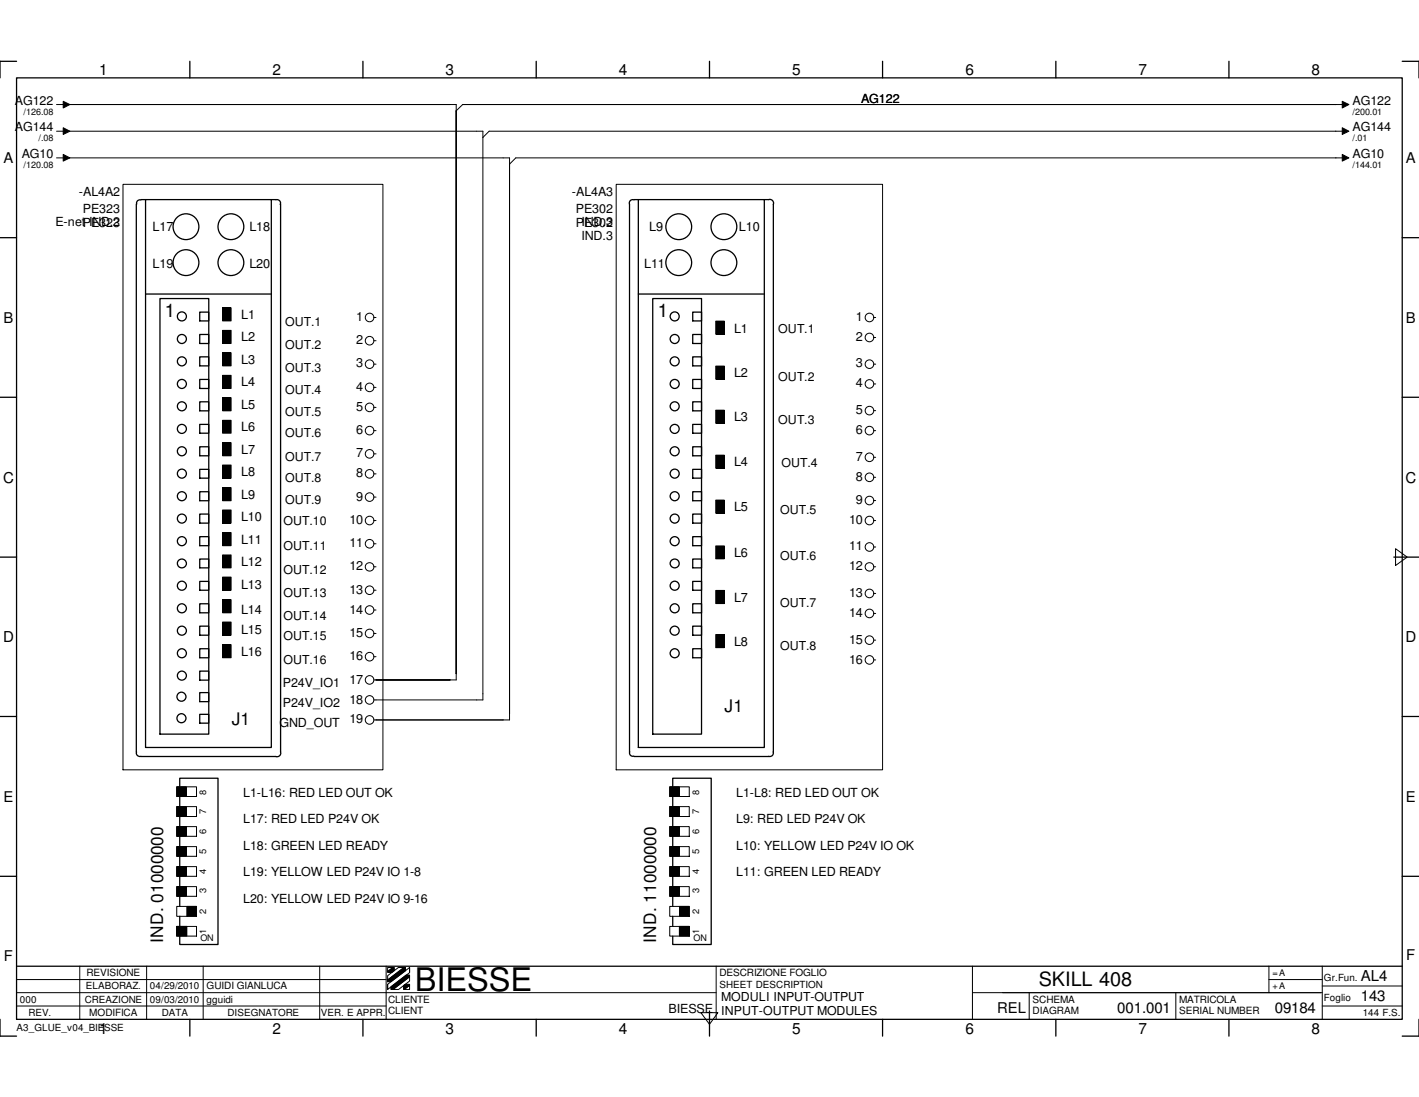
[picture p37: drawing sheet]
<svg xmlns="http://www.w3.org/2000/svg" width="279mm" height="216mm" viewBox="0 0 279 216" stroke-linecap="round" stroke-linejoin="round" font-family="sans-serif">
<defs><g id="words">
<text font-size="6.4" x="81.7" y="195.1">BIESSE</text>
<text font-size="3.9" x="204.6" y="194.1">SKILL 408</text>
<g font-size="3.7">
<text x="32.4" y="62.5">1</text>
<text x="129.5" y="62.5">1</text>
</g>
<g font-size="3.4">
<text x="45.6" y="142.7">J1</text>
<text x="142.7" y="140.1">J1</text>
<text x="32.1" y="185.5" transform="rotate(-90 32.1 185.5)">IND. 01000000</text>
<text x="129.2" y="185.5" transform="rotate(-90 129.2 185.5)">IND. 11000000</text>
</g>
<g font-size="3">
<text x="19.5" y="14.7">1</text>
<text x="53.6" y="14.7">2</text>
<text x="87.7" y="14.7">3</text>
<text x="121.8" y="14.7">4</text>
<text x="156" y="14.7">5</text>
<text x="190.1" y="14.7">6</text>
<text x="224.2" y="14.7">7</text>
<text x="258.2" y="14.7">8</text>
<text x=".6" y="95">C</text>
<text x="276.7" y="95">C</text>
<text x=".6" y="126.4">D</text>
<text x="276.7" y="126.4">D</text>
<text x="267.9" y="197">143</text>
<text x="267.9" y="193.1">AL4</text>
<text x="19.5" y="203.5">1</text>
<text x="53.6" y="203.5">2</text>
<text x="87.7" y="203.5">3</text>
<text x="121.8" y="203.5">4</text>
<text x="156" y="203.5">5</text>
<text x="190.1" y="203.5">6</text>
<text x="220" y="199.3">001.001</text>
<text x="224.2" y="203.5">7</text>
<text x="251" y="199.3">09184</text>
<text x="258.2" y="203.5">8</text>
</g>
<g font-size="2.9">
<text x=".7" y="32.1">A</text>
<text x="276.8" y="32.1">A</text>
<text x=".7" y="63.5">B</text>
<text x="276.8" y="63.5">B</text>
<text x=".7" y="157.9">E</text>
<text x="276.8" y="157.9">E</text>
<text x=".8" y="189.2">F</text>
<text x="276.9" y="188.9">F</text>
<text x="196.3" y="199.3">REL</text>
</g>
<g font-size="2.5">
<text x="2.9" y="20.6">AG122</text>
<text x="169.5" y="20.3">AG122</text>
<text x="266.3" y="20.6">AG122</text>
<text x="2.9" y="25.9">AG144</text>
<text x="266.3" y="25.9">AG144</text>
<text x="4.3" y="31.1">AG10</text>
<text x="266.3" y="31.1">AG10</text>
<text x="15.5" y="38.6">-AL4A2</text>
<text x="16.3" y="41.9">PE323</text>
<text x="112.6" y="38.6">-AL4A3</text>
<text x="113.4" y="41.9">PE302</text>
<text x="10.9" y="44.5">E-net IND.2</text>
<text x="16.3" y="44.7">PE323</text>
<text x="30.1" y="45.5">L17</text>
<text x="49.1" y="45.5">L18</text>
<text x="113.4" y="44.7">PE302</text>
<text x="114.5" y="44.5">IND.3</text>
<text x="114.5" y="47.3">IND.3</text>
<text x="127.8" y="45.5">L9</text>
<text x="145.5" y="45.5">L10</text>
<text x="30.1" y="52.7">L19</text>
<text x="49.1" y="52.7">L20</text>
<text x="126.8" y="52.7">L11</text>
<text x="47.5" y="62.8">L1</text>
<text x="70.1" y="63.2">1</text>
<text x="144.5" y="65.4">L1</text>
<text x="168.5" y="63.2">1</text>
<text x="47.5" y="67.2">L2</text>
<text x="47.5" y="71.7">L3</text>
<text x="70.1" y="67.7">2</text>
<text x="168.5" y="67.1">2</text>
<text x="47.5" y="76">L4</text>
<text x="70.1" y="72.3">3</text>
<text x="70.1" y="76.9">4</text>
<text x="144.5" y="74.3">L2</text>
<text x="168.5" y="72.3">3</text>
<text x="168.5" y="76.2">4</text>
<text x="47.5" y="80.5">L5</text>
<text x="70.1" y="80.8">5</text>
<text x="144.5" y="82.9">L3</text>
<text x="168.5" y="81.5">5</text>
<text x="47.5" y="84.9">L6</text>
<text x="47.5" y="89.3">L7</text>
<text x="70.1" y="85.4">6</text>
<text x="168.5" y="85.4">6</text>
<text x="47.5" y="93.7">L8</text>
<text x="70.1" y="90">7</text>
<text x="70.1" y="93.9">8</text>
<text x="144.5" y="91.8">L4</text>
<text x="168.5" y="90.6">7</text>
<text x="168.5" y="94.6">8</text>
<text x="47.5" y="98.2">L9</text>
<text x="70.1" y="98.5">9</text>
<text x="144.5" y="100.6">L5</text>
<text x="168.5" y="99.1">9</text>
<text x="47.5" y="102.6">L10</text>
<text x="47.5" y="107">L11</text>
<text x="68.8" y="103.1">10</text>
<text x="68.8" y="107.7">11</text>
<text x="167.2" y="103.1">10</text>
<text x="47.5" y="111.4">L12</text>
<text x="68.8" y="112.3">12</text>
<text x="144.5" y="109.6">L6</text>
<text x="167.2" y="108.3">11</text>
<text x="167.2" y="112.3">12</text>
<text x="47.5" y="115.9">L13</text>
<text x="68.8" y="116.8">13</text>
<text x="144.5" y="118.5">L7</text>
<text x="167.2" y="117.5">13</text>
<text x="47.5" y="120.8">L14</text>
<text x="47.5" y="124.7">L15</text>
<text x="68.8" y="120.8">14</text>
<text x="68.8" y="125.3">15</text>
<text x="167.2" y="121.4">14</text>
<text x="47.5" y="129.1">L16</text>
<text x="68.8" y="129.9">16</text>
<text x="144.5" y="127.1">L8</text>
<text x="167.2" y="126.7">15</text>
<text x="167.2" y="130.6">16</text>
<text x="55.7" y="135.2">P24V_IO1</text>
<text x="68.8" y="134.5">17</text>
<text x="55" y="143">GND_OUT</text>
<text x="55.7" y="139.1">P24V_IO2</text>
<text x="68.8" y="138.5">18</text>
<text x="68.8" y="142.4">19</text>
<text x="47.9" y="156.8">L1-L16: RED LED OUT OK</text>
<text x="144.9" y="156.8">L1-L8: RED LED OUT OK</text>
<text x="47.9" y="162">L17: RED LED P24V OK</text>
<text x="47.9" y="167.2">L18: GREEN LED READY</text>
<text x="144.9" y="162">L9: RED LED P24V OK</text>
<text x="144.9" y="167.2">L10: YELLOW LED P24V IO OK</text>
<text x="47.9" y="172.5">L19: YELLOW LED P24V IO 1-8</text>
<text x="144.9" y="172.5">L11: GREEN LED READY</text>
<text x="47.9" y="177.7">L20: YELLOW LED P24V IO 9-16</text>
<text x="131.6" y="199.3">BIESSE</text>
</g>
<g font-size="2.4">
<text x="56.1" y="64.1">OUT.1</text>
<text x="153.2" y="65.4">OUT.1</text>
<text x="56.1" y="68.7">OUT.2</text>
<text x="56.1" y="73.3">OUT.3</text>
<text x="56.1" y="77.6">OUT.4</text>
<text x="153.2" y="74.9">OUT.2</text>
<text x="56.1" y="81.8">OUT.5</text>
<text x="153.2" y="83.4">OUT.3</text>
<text x="56.1" y="86.1">OUT.6</text>
<text x="56.1" y="90.6">OUT.7</text>
<text x="56.1" y="94.9">OUT.8</text>
<text x="153.9" y="91.9">OUT.4</text>
<text x="56.1" y="99.1">OUT.9</text>
<text x="153.6" y="101.1">OUT.5</text>
<text x="55.8" y="103.4">OUT.10</text>
<text x="55.8" y="108.3">OUT.11</text>
<text x="55.8" y="112.9">OUT.12</text>
<text x="153.6" y="110.3">OUT.6</text>
<text x="55.8" y="117.5">OUT.13</text>
<text x="153.6" y="119.5">OUT.7</text>
<text x="55.8" y="122.1">OUT.14</text>
<text x="55.8" y="126">OUT.15</text>
<text x="55.8" y="130.6">OUT.16</text>
<text x="153.6" y="128">OUT.8</text>
<text x="142" y="197">MODULI INPUT-OUTPUT</text>
<text x="142" y="199.8">INPUT-OUTPUT MODULES</text>
</g>
<g font-size="2">
<text x="17" y="192.1">REVISIONE</text>
<text x="40.6" y="194.7">GUIDI GIANLUCA</text>
<text x="76.4" y="197.4">CLIENTE</text>
<text x="141.6" y="192.1">DESCRIZIONE FOGLIO</text>
<text x="203.3" y="197.4">SCHEMA</text>
<text x="232.2" y="197.4">MATRICOLA</text>
<text x="17.6" y="200">MODIFICA</text>
<text x="76.4" y="199.6">CLIENT</text>
<text x="203.3" y="199.6">DIAGRAM</text>
<text x="232.2" y="199.6">SERIAL NUMBER</text>
</g>
<g font-size="1.9">
<text x="3.9" y="197.4">000</text>
<text x="16.7" y="197.4">CREAZIONE</text>
<text x="16.9" y="194.7">ELABORAZ.</text>
<text x="29.5" y="194.7">04/29/2010</text>
<text x="29.5" y="197.4">09/03/2010</text>
<text x="40.6" y="197.4">gguidi</text>
<text x="141.6" y="194.4">SHEET DESCRIPTION</text>
<text x="260.7" y="197">Foglio</text>
<text x="260.7" y="193.1">Gr.Fun.</text>
<text x="3.3" y="202.9">A3_GLUE_v04_BIESSE</text>
<text x="5.6" y="200">REV.</text>
<text x="31.8" y="200">DATA</text>
<text x="44.8" y="200">DISEGNATORE</text>
<text x="63.2" y="200">VER. E APPR.</text>
<text x="268.3" y="200">144 F.S.</text>
</g>
<g font-size="1.8">
<text x="4.7" y="22.6">/126.08</text>
<text x="266.3" y="22.6">/200.01</text>
<text x="7.6" y="27.8">/.08</text>
<text x="266.3" y="27.8">/.01</text>
<text x="4.7" y="33.1">/120.08</text>
<text x="266.3" y="33.1">/144.01</text>
<text x="40.6" y="160.2" transform="rotate(-90 40.6 160.2)">7</text>
<text x="40.6" y="156.4" transform="rotate(-90 40.6 156.4)">8</text>
<text x="137.7" y="160.2" transform="rotate(-90 137.7 160.2)">7</text>
<text x="137.7" y="156.4" transform="rotate(-90 137.7 156.4)">8</text>
<text x="40.6" y="164" transform="rotate(-90 40.6 164)">6</text>
<text x="137.7" y="164" transform="rotate(-90 137.7 164)">6</text>
<text x="40.6" y="172" transform="rotate(-90 40.6 172)">4</text>
<text x="40.6" y="168.1" transform="rotate(-90 40.6 168.1)">5</text>
<text x="137.7" y="172" transform="rotate(-90 137.7 172)">4</text>
<text x="137.7" y="168.1" transform="rotate(-90 137.7 168.1)">5</text>
<text x="40.6" y="180" transform="rotate(-90 40.6 180)">2</text>
<text x="40.6" y="175.8" transform="rotate(-90 40.6 175.8)">3</text>
<text x="137.7" y="180" transform="rotate(-90 137.7 180)">2</text>
<text x="137.7" y="175.8" transform="rotate(-90 137.7 175.8)">3</text>
<text x="39.5" y="185.3">ON</text>
<text x="40.6" y="183.8" transform="rotate(-90 40.6 183.8)">1</text>
<text x="136.6" y="185.3">ON</text>
<text x="137.7" y="183.8" transform="rotate(-90 137.7 183.8)">1</text>
<text x="250.5" y="192.1">=A</text>
<text x="250.5" y="194.7">+A</text>
</g>
</g></defs>
<g fill="none" stroke="#000" stroke-width=".25">
<path d="M3.3 15.3h272.8v185.3h-272.8zM3.3 12.1h-3.3v3.2M37.4 12.1v3.2M71.5 12.1v3.2M105.6 12.1v3.2M139.7 12.1v3.2M173.8 12.1v3.2M207.9 12.1v3.2M242 12.1v3.2M276.1 12.1h3.3v3.2M27.7 39.4a.63 .63 0 0 0-.6 .1 .63 .63 0 0 0-.2 .7M27.8 39.3h.9"/>
<path d="M28.7 39.3h24.7v107.8h-24.7zM53.4 39.3h.9M54.4 39.3a.65 .65 0 0 1 .7 .2 .65 .65 0 0 1 .1 .7M124.8 39.3a.67 .67 0 0 0-.7 .2 .67 .67 0 0 0-.1 .7v107.8M124.8 39.3h.9M125.7 39.3h24.8v107.8h-24.8zM150.5 39.3h.9a.72 .72 0 0 1 .7 .2 .72 .72 0 0 1 .2 .7M0 46.8h3.3M26.8 40.2v107.8M28.7 57.9h24.7M31.5 58.8h9.6v85.7h-9.6zM55.2 40.2v107.8a.71 .71 0 0 1-.1 .7 .71 .71 0 0 1-.8 .2h-26.5"/>
<path d="M125.7 57.9h24.8M128.5 58.8h9.6v85.7h-9.6zM152.3 40.2l-.1 107.8a.66 .66 0 0 1-.1 .7 .66 .66 0 0 1-.7 .1M276.1 46.8h3.3M0 78.2h3.3M39.3 61.4h1.8v1.8h-1.8zM39.3 65.8h1.8v1.8h-1.8zM39.3 70.2h1.8v1.8h-1.8zM39.3 74.7h1.8v1.8h-1.8zM39.3 79.1h1.8v1.8h-1.8zM136.4 61.4h1.7v1.8h-1.7zM136.4 65.8h1.7v1.8h-1.7z"/>
<path d="M136.4 70.2h1.7v1.8h-1.7zM136.4 74.7h1.7v1.8h-1.7zM136.4 79.1h1.7v1.8h-1.7zM276.1 78.2h3.3M39.3 83.5h1.8v1.8h-1.8zM39.3 87.9h1.8v1.8h-1.8zM39.3 92.4h1.8v1.7h-1.8zM39.3 96.8h1.8v1.8h-1.8zM136.4 83.5h1.7v1.8h-1.7zM136.4 87.9h1.7v1.8h-1.7zM136.4 92.4h1.7v1.7h-1.7zM136.4 96.8h1.7v1.8h-1.7z"/>
<path d="M0 109.6h3.3M39.3 101.2h1.8v1.8h-1.8zM39.3 105.6h1.8v1.8h-1.8zM39.3 110h1.8v1.8h-1.8zM39.3 114.4h1.8v1.8h-1.8zM39.3 118.8h1.8v1.8h-1.8zM136.4 101.2h1.7v1.8h-1.7zM136.4 105.6h1.7v1.8h-1.7zM136.4 110h1.7v1.8h-1.7zM136.4 114.4h1.7v1.8h-1.7zM136.4 118.8h1.7v1.8h-1.7zM274.4 109.6h5"/>
<path d="M39.3 123.2h1.8v1.8h-1.8zM39.3 127.7h1.8v1.8h-1.8zM39.3 132.1h1.8v1.8h-1.8zM39.3 136.3h1.8v1.8h-1.8zM136.4 123.2h1.7v1.8h-1.7zM136.4 127.7h1.7v1.8h-1.7zM0 141h3.3M26.9 148a.67 .67 0 0 0 .8 .8M35.4 154.8v-1.6h7.5v32.7h-7.5v-1.7M35.4 156.8v1.9M39.3 140.6h1.8v1.7h-1.8zM124 148a.63 .63 0 0 0 .1 .7 .63 .63 0 0 0 .7 .1"/>
<path d="M124.8 148.9h26.6M132.5 154.8v-1.6h7.5v32.7h-7.5v-1.7M132.5 156.8v1.9M276.1 141h3.3M0 172.5h3.3M35.4 160.7v1.9M35.4 164.6v2M35.4 168.5v2M35.4 172.5v1.9M35.4 176.4v2M132.5 160.7v1.9M132.5 164.6v2"/>
<path d="M132.5 168.5v2M132.5 172.5v1.9M132.5 176.4v2M276.1 172.5h3.3M3.3 190.2h272.8M35.4 180.3v2M132.5 180.3v2M139.7 199v4.9M0 200.6v3.3h3.3M37.4 200.6v3.3M71.5 200.6v3.3M105.6 200.6v3.3"/>
<path d="M173.8 200.6v3.3M207.9 200.6v3.3M242 200.6v3.3M279.4 200.6v3.3h-3.3"/>
<circle cx="36.6" cy="51.7" r="2.54"/>
<circle cx="36.6" cy="44.6" r="2.54"/>
<circle cx="45.5" cy="51.7" r="2.54"/>
<circle cx="45.5" cy="44.6" r="2.54"/>
<circle cx="133.6" cy="51.7" r="2.54"/>
<circle cx="133.6" cy="44.6" r="2.54"/>
<circle cx="142.5" cy="51.7" r="2.54"/>
<circle cx="142.5" cy="44.6" r="2.54"/>
<circle cx="35.8" cy="62.3" r=".89"/>
<circle cx="35.8" cy="71.1" r=".89"/>
<circle cx="35.8" cy="80" r=".89"/>
<circle cx="35.8" cy="66.7" r=".89"/>
<circle cx="35.8" cy="75.6" r=".89"/>
<circle cx="132.8" cy="62.3" r=".89"/>
<circle cx="132.8" cy="71.1" r=".88"/>
<circle cx="132.8" cy="66.7" r=".88"/>
<circle cx="132.8" cy="80" r=".88"/>
<circle cx="132.8" cy="75.6" r=".88"/>
<circle cx="35.8" cy="88.8" r=".89"/>
<circle cx="35.8" cy="93.2" r=".89"/>
<circle cx="35.8" cy="97.7" r=".89"/>
<circle cx="35.8" cy="84.4" r=".89"/>
<circle cx="132.8" cy="88.8" r=".88"/>
<circle cx="132.8" cy="93.2" r=".88"/>
<circle cx="132.8" cy="97.7" r=".88"/>
<circle cx="132.8" cy="84.4" r=".88"/>
<circle cx="35.8" cy="119.7" r=".89"/>
<circle cx="35.8" cy="115.3" r=".89"/>
<circle cx="35.8" cy="106.5" r=".89"/>
<circle cx="35.8" cy="102.1" r=".89"/>
<circle cx="35.8" cy="110.9" r=".88"/>
<circle cx="132.8" cy="119.7" r=".89"/>
<circle cx="132.8" cy="115.3" r=".89"/>
<circle cx="132.8" cy="106.5" r=".88"/>
<circle cx="132.8" cy="102.1" r=".88"/>
<circle cx="132.9" cy="110.9" r=".88"/>
<circle cx="35.7" cy="137.1" r=".89"/>
<circle cx="35.8" cy="133" r=".89"/>
<circle cx="35.8" cy="128.6" r=".89"/>
<circle cx="35.8" cy="124.1" r=".89"/>
<circle cx="132.8" cy="128.6" r=".89"/>
<circle cx="132.8" cy="124.1" r=".89"/>
<circle cx="35.7" cy="141.4" r=".89"/>
</g>
<g fill="none" stroke="#000" stroke-width=".2">
<path d="M12.4 19.9l1.4 .7-1.4 .7zM264.3 19.9l1.3 .7-1.3 .7zM11.1 31.1h2M11.1 20.6h2M11.1 25.8h2M12.4 25.1l1.4 .7-1.4 .7zM12.4 30.4l1.4 .7-1.4 .6zM13.7 31.1h86.6v110.6h-26.7M13.7 20.6h76.1v113.2h-16.2M13.7 25.8h81.4v112h-21.5M24.2 36.3h51.2v115.2h-51.2zM121.3 36.3h52.5v115.2h-52.5z"/>
<path d="M264.3 25.1l1.3 .7-1.3 .7zM264.3 30.4l1.3 .7-1.3 .6zM265 31.1h-163.4l-1.3 1.2M265 20.6h-173.9l-1.3 1.2M265 25.8h-168.7l-1.2 1.3M43.8 60.6h1.7v2.6h-1.7zM43.8 65h1.7v2.6h-1.7zM43.8 69.4h1.7v2.6h-1.7zM43.8 73.9h1.7v2.6h-1.7zM43.8 78.3h1.7v2.6h-1.7zM73.6 62.5h.4M73.6 67.1h.4"/>
<path d="M73.6 71.7h.4M73.6 76.2h.4M140.9 63.2h1.7v2.6h-1.7zM140.9 72.1h1.7v2.5h-1.7zM172 62.5h.4M172 71.7h.4M172 66.4h.4M172 75.6h.4M43.8 82.7h1.7v2.6h-1.7zM43.8 87.1h1.7v2.6h-1.7zM43.8 91.5h1.7v2.6h-1.7zM43.8 96h1.7v2.6h-1.7z"/>
<path d="M73.6 80.2h.4M73.6 84.8h.4M73.6 89.3h.4M73.6 93.3h.4M73.6 97.8h.4M140.9 80.7h1.7v2.6h-1.7zM140.9 89.6h1.7v2.6h-1.7zM140.9 98.4h1.7v2.6h-1.7zM172 84.8h.4M172 80.8h.4M172 90h.4M172 93.9h.4"/>
<path d="M172 98.5h.4M43.8 100.4h1.7v2.6h-1.7zM43.8 104.8h1.7v2.6h-1.7zM43.8 109.2h1.7v2.6h-1.7zM43.8 113.6h1.7v2.6h-1.7zM43.8 118h1.7v2.6h-1.7zM73.6 102.4h.4M73.6 107h.4M73.6 111.5h.4M73.6 116.2h.4M140.9 107.4h1.7v2.6h-1.7zM140.9 116.2h1.7v2.6h-1.7z"/>
<path d="M172 102.4h.4M172 111.5h.4M172 107.7h.4M172 116.8h.4M274.8 108l2.3 1.6-2.3 1.7zM43.8 122.4h1.7v2.6h-1.7zM43.8 126.9h1.7v2.6h-1.7zM73.6 120.1h.4M73.6 124.7h.4M73.6 129.2h.4M140.9 124.9h1.7v2.6h-1.7zM172 120.7h.4"/>
<path d="M172 126h.4M172 129.9h.4M34.8 154.9h1.9v1.9h-1.9zM34.8 158.7h1.9v2h-1.9zM34.8 154.9h3.9v1.9h-3.9zM34.8 158.7h3.9v2h-3.9zM131.9 154.9h1.9v1.9h-1.9zM131.9 158.7h1.9v2h-1.9zM131.9 154.9h3.8v1.9h-3.8zM131.9 158.7h3.8v2h-3.8zM34.8 162.7h1.9v1.9h-1.9zM34.8 166.6h1.9v1.9h-1.9z"/>
<path d="M34.8 170.6h1.9v1.9h-1.9zM34.8 174.5h1.9v1.9h-1.9zM34.8 162.7h3.9v1.9h-3.9zM34.8 166.6h3.9v1.9h-3.9zM34.8 170.6h3.9v1.9h-3.9zM34.8 174.5h3.9v1.9h-3.9zM34.8 178.4h3.9v1.9h-3.9zM36.8 178.4h1.9v1.9h-1.9zM131.9 162.7h1.9v1.9h-1.9zM131.9 166.6h1.9v1.9h-1.9zM131.9 170.6h1.9v1.9h-1.9zM131.9 174.5h1.9v1.9h-1.9z"/>
<path d="M131.9 162.7h3.8v1.9h-3.8zM131.9 166.6h3.8v1.9h-3.8zM131.9 170.6h3.8v1.9h-3.8zM131.9 174.5h3.8v1.9h-3.8zM131.9 178.4h3.8v1.9h-3.8zM133.8 178.4h1.9v1.9h-1.9zM3.3 195.4h137.7M3.3 198h72.7M3.3 192.8h72.7M15.7 190.2v10.4M28.9 190.2v10.4M34.8 182.3h2v1.9h-2z"/>
<path d="M34.8 182.3h3.9v1.9h-3.9zM40 190.2v10.4M62.9 190.2v10.4M76 190.2v10.4M76.3 192.9l3.2-2.5h.3v.7l-2.8 2.1h-.7zM76.3 191.2l1-.8h.3v.6l-.4 .4h-.9zM76.3 193.7l4.3-3.3v1l-4.3 3.3zM76.3 192l2.1-1.6h1.1l-3.2 2.5zM76.3 190.4h1l-1 .8zM76.3 192.9v.4M76.3 193.7v1M77 194.2l3-2.3h.6v.3l-3.2 2.5h-.4z"/>
<path d="M77.4 194.7l3.2-2.5v.9l-2.1 1.6zM79.5 194l.3-.3h.8v.2l-1 .8h-.1zM79.6 194.7l1-.8v.8zM80.6 190.4v1M131.9 182.3h3.8v1.9h-3.8zM133.8 182.3h2v1.9h-2zM138 199.3h3.4l-1.7 2.3zM141 190.2v10.4M191.5 195.4h68.8M191.5 190.2v10.4M202.6 195.4v5.2M231.5 195.4v5.2"/>
<path d="M249.9 192.8h10.4M249.9 190.2v5.2M260.3 190.2v10.4M260.3 198h15.8M260.3 194.1h15.8"/>
<circle cx="72.8" cy="71.7" r=".85"/>
<circle cx="72.8" cy="67.1" r=".85"/>
<circle cx="72.8" cy="76.2" r=".85"/>
<circle cx="72.8" cy="62.5" r=".85"/>
<circle cx="171.2" cy="71.7" r=".85"/>
<circle cx="171.2" cy="66.4" r=".85"/>
<circle cx="171.2" cy="62.5" r=".85"/>
<circle cx="171.2" cy="75.6" r=".85"/>
<circle cx="72.8" cy="89.3" r=".85"/>
<circle cx="72.8" cy="84.8" r=".85"/>
<circle cx="72.8" cy="97.8" r=".85"/>
<circle cx="72.8" cy="93.3" r=".85"/>
<circle cx="72.8" cy="80.2" r=".85"/>
<circle cx="171.2" cy="90" r=".85"/>
<circle cx="171.2" cy="84.8" r=".85"/>
<circle cx="171.2" cy="98.5" r=".85"/>
<circle cx="171.2" cy="93.9" r=".85"/>
<circle cx="171.2" cy="80.8" r=".85"/>
<circle cx="72.8" cy="116.2" r=".85"/>
<circle cx="72.8" cy="102.4" r=".85"/>
<circle cx="72.8" cy="107" r=".85"/>
<circle cx="72.8" cy="111.6" r=".84"/>
<circle cx="171.2" cy="116.8" r=".85"/>
<circle cx="171.2" cy="102.4" r=".85"/>
<circle cx="171.2" cy="107.7" r=".85"/>
<circle cx="171.2" cy="111.6" r=".84"/>
<circle cx="72.8" cy="133.8" r=".85"/>
<circle cx="72.8" cy="129.2" r=".85"/>
<circle cx="72.8" cy="137.8" r=".85"/>
<circle cx="72.8" cy="120.1" r=".85"/>
<circle cx="72.8" cy="124.7" r=".85"/>
<circle cx="171.2" cy="120.7" r=".85"/>
<circle cx="171.2" cy="129.9" r=".85"/>
<circle cx="171.2" cy="126" r=".85"/>
<circle cx="72.8" cy="141.7" r=".85"/>
</g>
<g fill="#000">
<path d="M12.4 19.9l1.4 .7-1.4 .7zM264.3 19.9l1.3 .7-1.3 .7zM12.4 25.1l1.4 .7-1.4 .7zM12.4 30.4l1.4 .7-1.4 .6zM264.3 25.1l1.3 .7-1.3 .7zM264.3 30.4l1.3 .7-1.3 .6z"/>
<path d="M43.8 60.6h1.7v2.6h-1.7z" fill-rule="evenodd"/>
<path d="M43.8 65h1.7v2.6h-1.7z" fill-rule="evenodd"/>
<path d="M43.8 69.4h1.7v2.6h-1.7z" fill-rule="evenodd"/>
<path d="M43.8 73.9h1.7v2.6h-1.7z" fill-rule="evenodd"/>
<path d="M43.8 78.3h1.7v2.6h-1.7z" fill-rule="evenodd"/>
<path d="M140.9 63.2h1.7v2.6h-1.7z" fill-rule="evenodd"/>
<path d="M140.9 72.1h1.7v2.5h-1.7z" fill-rule="evenodd"/>
<path d="M43.8 82.7h1.7v2.6h-1.7z" fill-rule="evenodd"/>
<path d="M43.8 87.1h1.7v2.6h-1.7z" fill-rule="evenodd"/>
<path d="M43.8 91.5h1.7v2.6h-1.7z" fill-rule="evenodd"/>
<path d="M43.8 96h1.7v2.6h-1.7z" fill-rule="evenodd"/>
<path d="M140.9 80.7h1.7v2.6h-1.7z" fill-rule="evenodd"/>
<path d="M140.9 89.6h1.7v2.6h-1.7z" fill-rule="evenodd"/>
<path d="M140.9 98.4h1.7v2.6h-1.7z" fill-rule="evenodd"/>
<path d="M43.8 100.4h1.7v2.6h-1.7z" fill-rule="evenodd"/>
<path d="M43.8 104.8h1.7v2.6h-1.7z" fill-rule="evenodd"/>
<path d="M43.8 109.2h1.7v2.6h-1.7z" fill-rule="evenodd"/>
<path d="M43.8 113.6h1.7v2.6h-1.7z" fill-rule="evenodd"/>
<path d="M43.8 118h1.7v2.6h-1.7z" fill-rule="evenodd"/>
<path d="M140.9 107.4h1.7v2.6h-1.7z" fill-rule="evenodd"/>
<path d="M140.9 116.2h1.7v2.6h-1.7z" fill-rule="evenodd"/>
<path d="M43.8 122.4h1.7v2.6h-1.7z" fill-rule="evenodd"/>
<path d="M43.8 126.9h1.7v2.6h-1.7z" fill-rule="evenodd"/>
<path d="M140.9 124.9h1.7v2.6h-1.7z" fill-rule="evenodd"/>
<path d="M34.8 154.9h1.9v1.9h-1.9z" fill-rule="evenodd"/>
<path d="M34.8 158.7h1.9v2h-1.9z" fill-rule="evenodd"/>
<path d="M131.9 154.9h1.9v1.9h-1.9z" fill-rule="evenodd"/>
<path d="M131.9 158.7h1.9v2h-1.9z" fill-rule="evenodd"/>
<path d="M34.8 162.7h1.9v1.9h-1.9z" fill-rule="evenodd"/>
<path d="M34.8 166.6h1.9v1.9h-1.9z" fill-rule="evenodd"/>
<path d="M34.8 170.6h1.9v1.9h-1.9z" fill-rule="evenodd"/>
<path d="M34.8 174.5h1.9v1.9h-1.9z" fill-rule="evenodd"/>
<path d="M36.8 178.4h1.9v1.9h-1.9z" fill-rule="evenodd"/>
<path d="M131.9 162.7h1.9v1.9h-1.9z" fill-rule="evenodd"/>
<path d="M131.9 166.6h1.9v1.9h-1.9z" fill-rule="evenodd"/>
<path d="M131.9 170.6h1.9v1.9h-1.9z" fill-rule="evenodd"/>
<path d="M131.9 174.5h1.9v1.9h-1.9z" fill-rule="evenodd"/>
<path d="M133.8 178.4h1.9v1.9h-1.9z" fill-rule="evenodd"/>
<path d="M34.8 182.3h2v1.9h-2z" fill-rule="evenodd"/>
<path d="M76.3 191.2l1-.8h.3v.6l-.4 .4h-.9z" fill-rule="evenodd"/>
<path d="M77 194.2l3-2.3h.6v.3l-3.2 2.5h-.4z" fill-rule="evenodd"/>
<path d="M76.3 192.9l3.2-2.5h.3v.7l-2.8 2.1h-.7z" fill-rule="evenodd"/>
<path d="M79.5 194l.3-.3h.8v.2l-1 .8h-.1z" fill-rule="evenodd"/>
<path d="M133.8 182.3h2v1.9h-2z" fill-rule="evenodd"/>
</g>
<use href="#words"/>
</svg>
